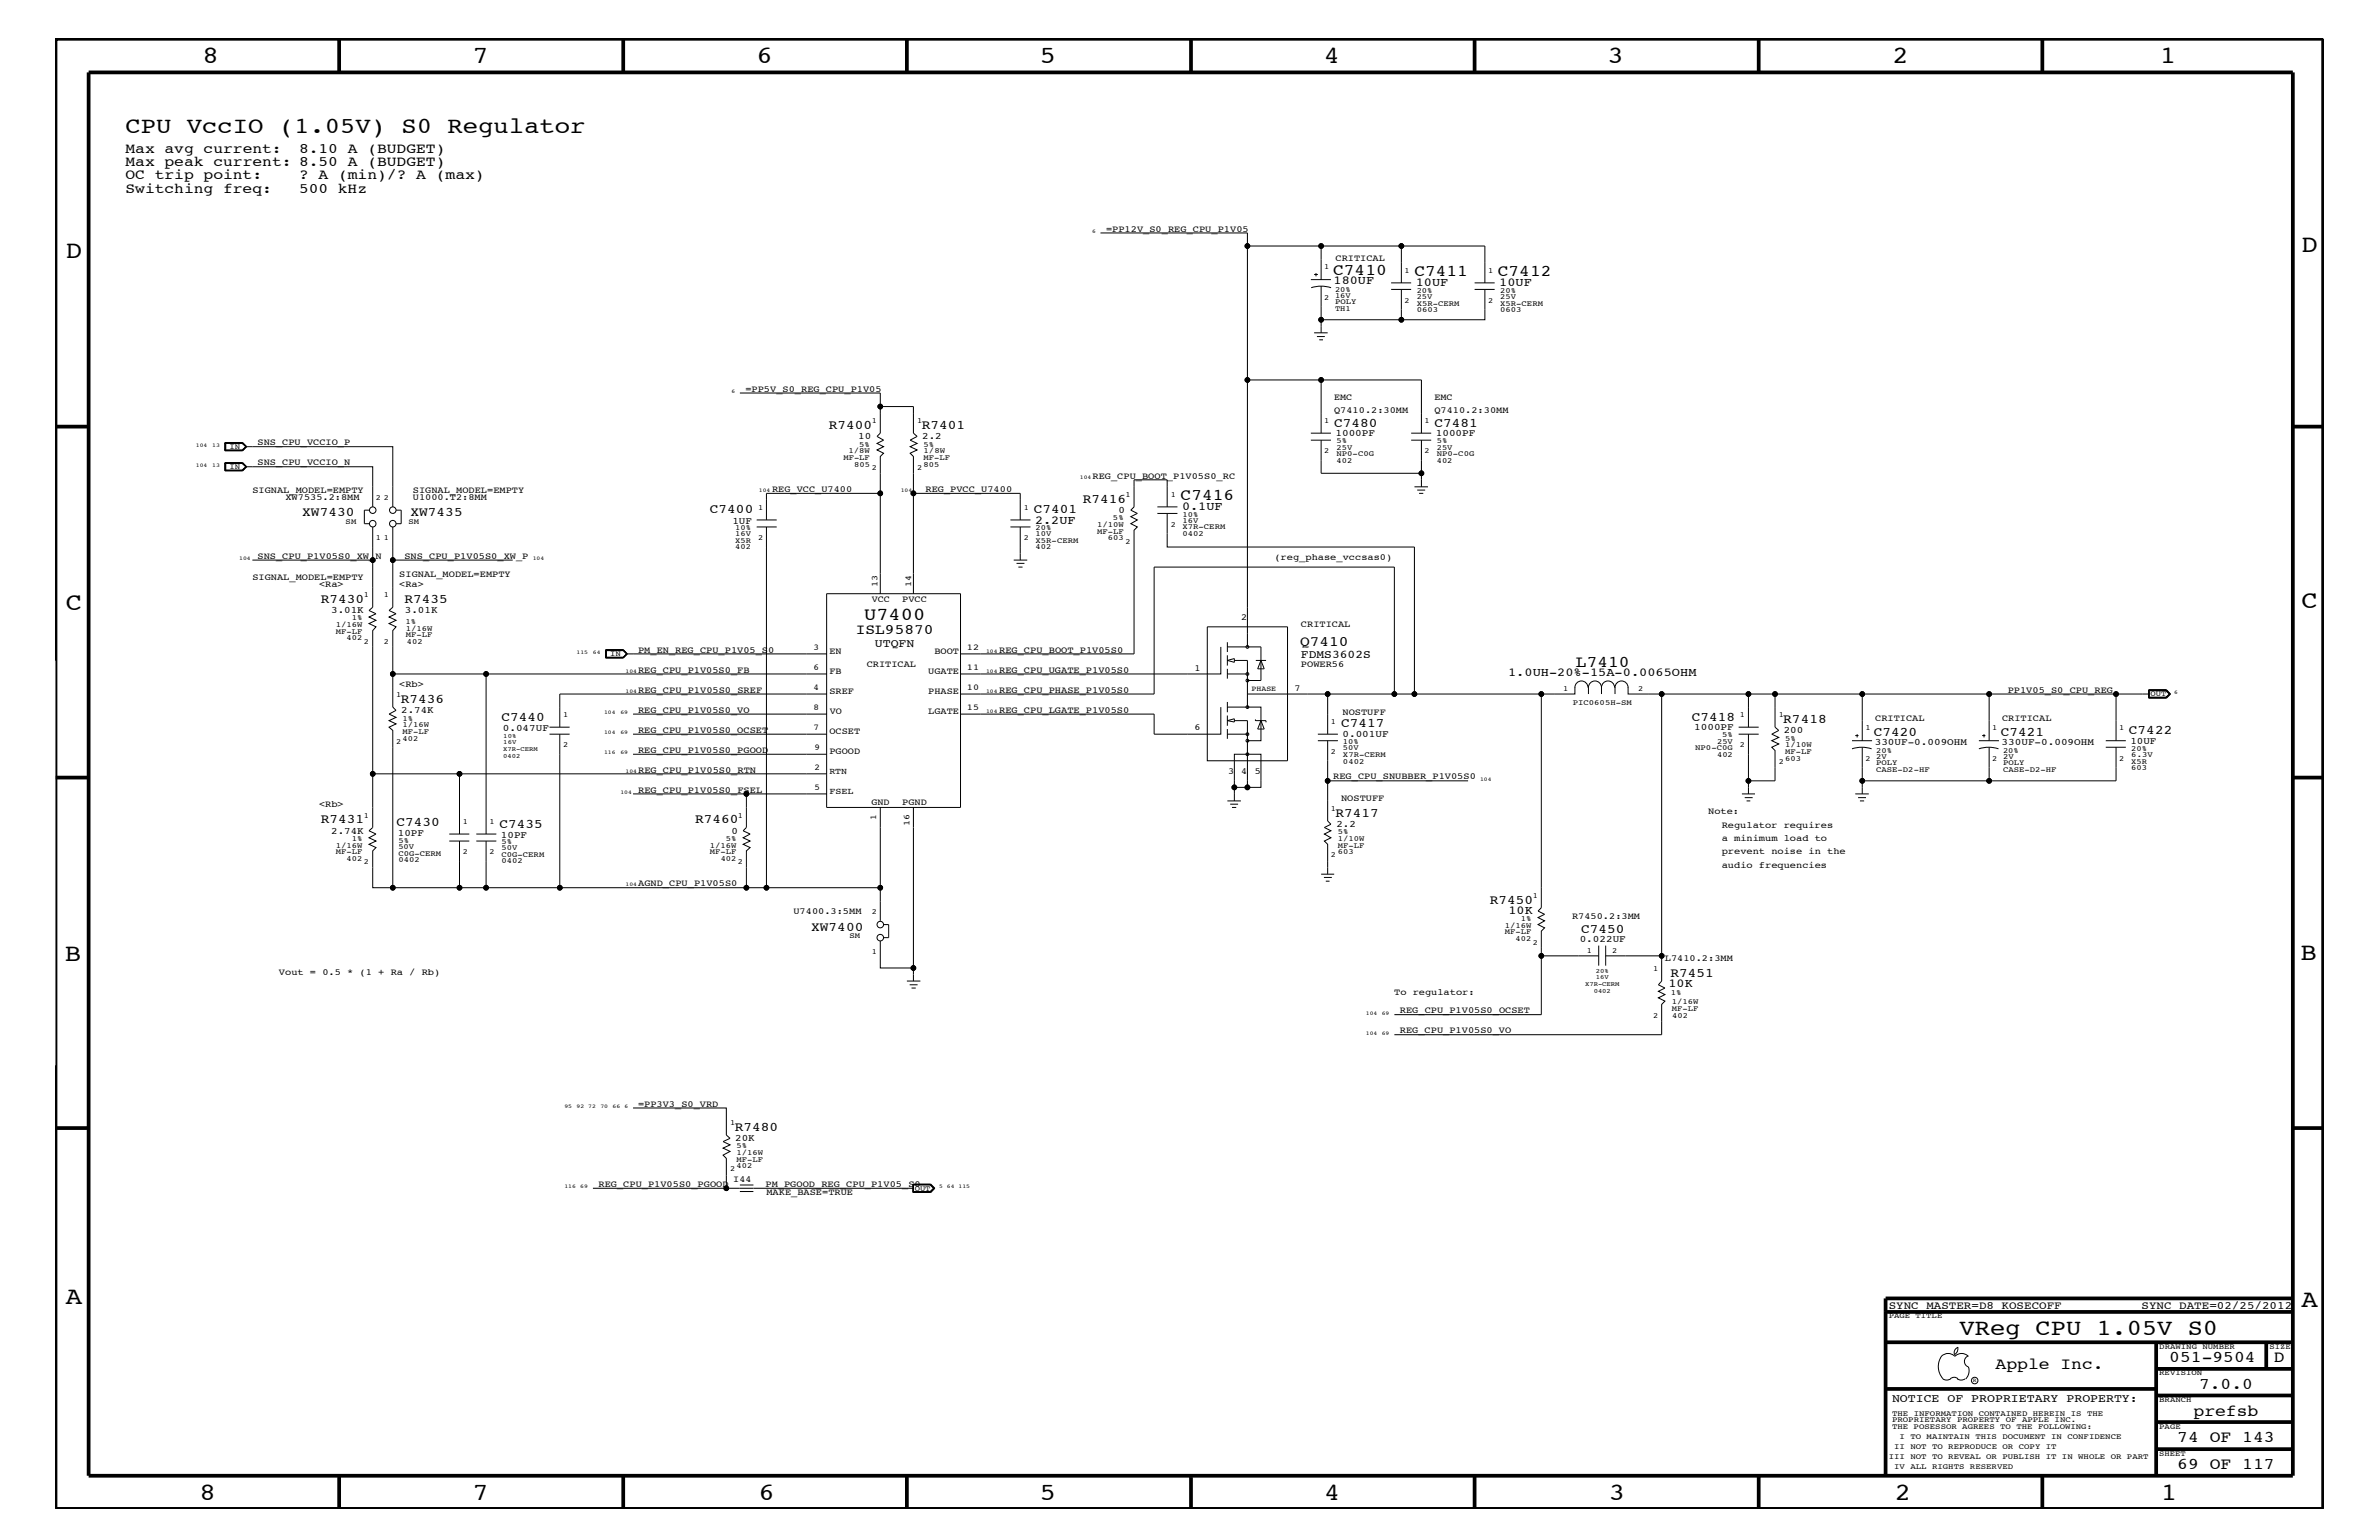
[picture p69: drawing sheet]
<svg xmlns="http://www.w3.org/2000/svg" width="432mm" height="279mm" viewBox="0 0 432 279" stroke-linecap="round" stroke-linejoin="round" font-family="sans-serif">
<defs><g id="words">
<g font-size="4.5">
<text x="36.7" y="11.5">8</text>
<text x="85.8" y="11.5">7</text>
<text x="137.3" y="11.5">6</text>
<text x="188.7" y="11.5">5</text>
<text x="240.3" y="11.5">4</text>
<text x="291.8" y="11.5">3</text>
<text x="343.5" y="11.5">2</text>
<text x="392" y="11.5">1</text>
<text x="11.9" y="46.8">D</text>
<text x="417.7" y="45.7">D</text>
<text x="11.9" y="110.6">C</text>
<text x="417.7" y="110.4">C</text>
<text x="11.8" y="174.3">B</text>
<text x="417.6" y="174.2">B</text>
<text x="11.9" y="236.7">A</text>
<text x="417.7" y="237.1">A</text>
<text x="36.2" y="272.1">8</text>
<text x="85.8" y="272.1">7</text>
<text x="137.7" y="272.1">6</text>
<text x="188.7" y="272.1">5</text>
<text x="240.4" y="272.1">4</text>
<text x="292" y="272.1">3</text>
<text x="343.9" y="272.1">2</text>
<text x="392.2" y="272.1">1</text>
</g>
<g font-size="4.1">
<text x="22.8" y="24.1">CPU VccIO (1.05V) S0 Regulator</text>
<text x="355.7" y="242.3">VReg CPU 1.05V S0</text>
</g>
<text font-size="3.3" x="156.8" y="112.6">U7400</text>
<g font-size="3">
<text x="242" y="49.9">C7410</text>
<text x="256.7" y="50.2">C7411</text>
<text x="271.9" y="50.2">C7412</text>
<text x="214.3" y="90.7">C7416</text>
<text x="286" y="120.9">L7410</text>
<text x="362.2" y="248.4">Apple Inc.</text>
<text x="393.7" y="247.1">051-9504</text>
<text x="399.2" y="252">7.0.0</text>
<text x="412.7" y="247.1">D</text>
<text x="398.1" y="256.8">prefsb</text>
<text x="395.2" y="261.6">74 OF 143</text>
<text x="395.2" y="266.6">69 OF 117</text>
</g>
<g font-size="2.6">
<text x="22.8" y="27.7">Max avg current:</text>
<text x="54.3" y="27.7">8.10 A (BUDGET)</text>
<text x="22.8" y="30.2">Max peak current: 8.50 A (BUDGET)</text>
<text x="22.8" y="32.5">OC trip point:</text>
<text x="22.8" y="35">Switching freq:</text>
<text x="54.3" y="35">500 kHz</text>
<text x="54.3" y="32.5">? A (min)/? A (max)</text>
<text x="155.3" y="115.1">ISL95870</text>
<text x="236" y="117.3">Q7410</text>
</g>
<g font-size="2.4">
<text x="150.5" y="77.9">R7400</text>
<text x="167.3" y="77.9">R7401</text>
<text x="242.1" y="77.4">C7480</text>
<text x="260.3" y="77.4">C7481</text>
<text x="54.9" y="93.7">XW7430</text>
<text x="74.5" y="93.7">XW7435</text>
<text x="128.9" y="93.2">C7400</text>
<text x="187.6" y="93.2">C7401</text>
<text x="196.5" y="91.2">R7416</text>
<text x="58.3" y="109.4">R7430</text>
<text x="73.4" y="109.4">R7435</text>
<text x="72.7" y="127.6">R7436</text>
<text x="91" y="130.8">C7440</text>
<text x="243.4" y="131.9">C7417</text>
<text x="307.1" y="130.8">C7418</text>
<text x="323.7" y="131.3">R7418</text>
<text x="340.1" y="133.5">C7420</text>
<text x="363.1" y="133.5">C7421</text>
<text x="386.4" y="133.2">C7422</text>
<text x="58.3" y="149.4">R7431</text>
<text x="72" y="149.9">C7430</text>
<text x="126.2" y="149.4">R7460</text>
<text x="242.4" y="148.2">R7417</text>
<text x="90.7" y="150.1">C7435</text>
<text x="270.4" y="163.9">R7450</text>
<text x="147.2" y="168.9">XW7400</text>
<text x="287" y="169.2">C7450</text>
<text x="303.2" y="177.3">R7451</text>
<text x="133.3" y="205.2">R7480</text>
</g>
<g font-size="2.2">
<text x="242.1" y="51.6">180UF</text>
<text x="257" y="51.9">10UF</text>
<text x="272.1" y="51.9">10UF</text>
<text x="187.9" y="95">2.2UF</text>
<text x="214.5" y="92.6">0.1UF</text>
<text x="273.7" y="122.6">1.0UH-20%-15A-0.0065OHM</text>
<text x="273.8" y="165.8">10K</text>
<text x="302.9" y="179.1">10K</text>
</g>
<g font-size="2.1">
<text x="158.8" y="117.4">UTQFN</text>
<text x="236.1" y="119.3">FDMS3602S</text>
<text x="343.4" y="254.4">NOTICE OF PROPRIETARY PROPERTY:</text>
</g>
<g font-size="2">
<text x="342.8" y="237.4">SYNC_MASTER=D8_KOSECOFF</text>
<text x="388.7" y="237.4">SYNC_DATE=02/25/2012</text>
</g>
<g font-size="1.8">
<text x="155.8" y="79.7">10</text>
<text x="167.4" y="79.7">2.2</text>
<text x="242.4" y="79.2">1000PF</text>
<text x="260.6" y="79.2">1000PF</text>
<text x="132.9" y="95">1UF</text>
<text x="203" y="93.1">0</text>
<text x="60.1" y="111.2">3.01K</text>
<text x="73.5" y="111.2">3.01K</text>
<text x="72.8" y="129.4">2.74K</text>
<text x="91.3" y="132.7">0.047UF</text>
<text x="243.7" y="133.8">0.001UF</text>
<text x="307.5" y="132.5">1000PF</text>
<text x="323.8" y="133">200</text>
<text x="340.3" y="135.2">330UF-0.009OHM</text>
<text x="363.3" y="135.2">330UF-0.009OHM</text>
<text x="386.7" y="135">10UF</text>
<text x="60.1" y="151.2">2.74K</text>
<text x="72.2" y="151.8">10PF</text>
<text x="90.9" y="152">10PF</text>
<text x="132.8" y="151.2">0</text>
<text x="242.6" y="150.1">2.2</text>
<text x="286.7" y="171">0.022UF</text>
<text x="133.4" y="207">20K</text>
</g>
<g font-size="1.7">
<text x="200.7" y="42">=PP12V_S0_REG_CPU_P1V05</text>
<text x="242.4" y="47.4">CRITICAL</text>
<text x="135.3" y="71.1">=PP5V_S0_REG_CPU_P1V05</text>
<text x="242.1" y="75">Q7410.2:30MM</text>
<text x="242.1" y="72.6">EMC</text>
<text x="260.3" y="75">Q7410.2:30MM</text>
<text x="260.3" y="72.6">EMC</text>
<text x="46.7" y="80.8">SNS_CPU_VCCIO_P</text>
<text x="45.8" y="89.5">SIGNAL_MODEL=EMPTY</text>
<text x="46.7" y="84.4">SNS_CPU_VCCIO_N</text>
<text x="74.9" y="89.5">SIGNAL_MODEL=EMPTY</text>
<text x="140.1" y="89.3">REG_VCC_U7400</text>
<text x="168" y="89.3">REG_PVCC_U7400</text>
<text x="198.3" y="86.9">REG_CPU_BOOT_P1V05S0_RC</text>
<text x="51.8" y="90.7">XW7535.2:8MM</text>
<text x="74.9" y="90.7">U1000.T2:8MM</text>
<text x="46.7" y="101.4">SNS_CPU_P1V05S0_XW_N</text>
<text x="73.4" y="101.4">SNS_CPU_P1V05S0_XW_P</text>
<text x="231.3" y="101.6">(reg_phase_vccsas0)</text>
<text x="45.8" y="105.3">SIGNAL_MODEL=EMPTY</text>
<text x="57.9" y="106.5">&lt;Ra&gt;</text>
<text x="72.5" y="106.5">&lt;Ra&gt;</text>
<text x="72.5" y="104.7">SIGNAL_MODEL=EMPTY</text>
<text x="158.2" y="109.2">VCC</text>
<text x="163.7" y="109.2">PVCC</text>
<text x="225.3" y="112.6">2</text>
<text x="236.1" y="113.7">CRITICAL</text>
<text x="115.8" y="118.4">PM_EN_REG_CPU_P1V05_S0</text>
<text x="150.5" y="118.6">EN</text>
<text x="169.6" y="118.6">BOOT</text>
<text x="181.4" y="118.4">REG_CPU_BOOT_P1V05S0</text>
<text x="72.5" y="124.7">&lt;Rb&gt;</text>
<text x="115.8" y="125.7">REG_CPU_P1V05S0_SREF</text>
<text x="115.8" y="122">REG_CPU_P1V05S0_FB</text>
<text x="150.5" y="125.9">SREF</text>
<text x="150.5" y="122.3">FB</text>
<text x="157.3" y="121">CRITICAL</text>
<text x="168.5" y="122.3">UGATE</text>
<text x="168.5" y="125.9">PHASE</text>
<text x="181.4" y="125.7">REG_CPU_PHASE_P1V05S0</text>
<text x="181.4" y="122">REG_CPU_UGATE_P1V05S0</text>
<text x="216.8" y="121.7">1</text>
<text x="235" y="125.3">7</text>
<text x="236.1" y="121">POWER56</text>
<text x="364.4" y="125.7">PP1V05_S0_CPU_REG</text>
<text x="115.8" y="129.3">REG_CPU_P1V05S0_VO</text>
<text x="150.6" y="129.6">VO</text>
<text x="168.5" y="129.6">LGATE</text>
<text x="181.4" y="129.3">REG_CPU_LGATE_P1V05S0</text>
<text x="243.7" y="129.7">NOSTUFF</text>
<text x="340.4" y="130.8">CRITICAL</text>
<text x="363.4" y="130.8">CRITICAL</text>
<text x="115.8" y="133">REG_CPU_P1V05S0_OCSET</text>
<text x="115.8" y="136.6">REG_CPU_P1V05S0_PGOOD</text>
<text x="150.5" y="136.8">PGOOD</text>
<text x="150.5" y="133.2">OCSET</text>
<text x="216.8" y="132.5">6</text>
<text x="115.8" y="140.2">REG_CPU_P1V05S0_RTN</text>
<text x="115.8" y="143.9">REG_CPU_P1V05S0_FSEL</text>
<text x="222.9" y="140.4">3</text>
<text x="225.3" y="140.4">4</text>
<text x="227.8" y="140.4">5</text>
<text x="242" y="141.4">REG_CPU_SNUBBER_P1V05S0</text>
<text x="57.9" y="146.5">&lt;Rb&gt;</text>
<text x="158.2" y="146">GND</text>
<text x="163.7" y="146">PGND</text>
<text x="243.4" y="145.3">NOSTUFF</text>
<text x="310" y="147.7">Note:</text>
<text x="312.5" y="150.1">Regulator requires</text>
<text x="312.5" y="155">prevent noise in the</text>
<text x="312.5" y="152.6">a minimum load to</text>
<text x="115.8" y="160.8">AGND_CPU_P1V05S0</text>
<text x="312.5" y="157.4">audio frequencies</text>
<text x="144" y="165.9">U7400.3:5MM</text>
<text x="285.3" y="166.7">R7450.2:3MM</text>
<text x="50.6" y="176.8">Vout = 0.5 * (1 + Ra / Rb)</text>
<text x="302.2" y="174.4">L7410.2:3MM</text>
<text x="253.1" y="180.5">To regulator:</text>
<text x="254.1" y="183.8">REG_CPU_P1V05S0_OCSET</text>
<text x="254.1" y="187.5">REG_CPU_P1V05S0_VO</text>
<text x="115.8" y="200.9">=PP3V3_S0_VRD</text>
<text x="108.6" y="215.3">REG_CPU_P1V05S0_PGOOD</text>
<text x="133.1" y="214.4">I44</text>
<text x="138.9" y="215.3">PM_PGOOD_REG_CPU_P1V05_S0</text>
<text x="139.1" y="216.9">MAKE_BASE=TRUE</text>
</g>
<g font-size="1.6">
<text x="159.3" y="106.5" transform="rotate(-90 159.3 106.5)">13</text>
<text x="165.4" y="106.5" transform="rotate(-90 165.4 106.5)">14</text>
<text x="147.7" y="117.9">3</text>
<text x="175.5" y="117.9">12</text>
<text x="147.7" y="125.2">4</text>
<text x="147.7" y="121.5">6</text>
<text x="175.5" y="121.5">11</text>
<text x="175.5" y="125.2">10</text>
<text x="147.7" y="128.8">8</text>
<text x="175.5" y="128.8">15</text>
<text x="147.7" y="132.4">7</text>
<text x="147.8" y="136.1">9</text>
<text x="147.8" y="139.7">2</text>
<text x="147.8" y="143.4">5</text>
<text x="150.5" y="140.4">RTN</text>
<text x="150.5" y="144">FSEL</text>
<text x="159" y="148.7" transform="rotate(-90 159 148.7)">1</text>
<text x="165.1" y="149.9" transform="rotate(-90 165.1 149.9)">16</text>
</g>
<g font-size="1.4">
<text x="240.4" y="48.9">1</text>
<text x="242.3" y="52.9">20%</text>
<text x="254.9" y="49.6">1</text>
<text x="257.1" y="53.2">20%</text>
<text x="270.1" y="49.6">1</text>
<text x="272.3" y="53.2">20%</text>
<text x="240.4" y="54.4">2</text>
<text x="242.3" y="55.2">POLY</text>
<text x="242.3" y="54.1">16V</text>
<text x="242.3" y="56.4">TH1</text>
<text x="254.9" y="55">2</text>
<text x="257.1" y="56.7">0603</text>
<text x="257.1" y="55.5">X5R-CERM</text>
<text x="257.1" y="54.2">25V</text>
<text x="270.1" y="55">2</text>
<text x="272.3" y="54.2">25V</text>
<text x="272.3" y="56.7">0603</text>
<text x="272.3" y="55.5">X5R-CERM</text>
<text x="158.2" y="76.8">1</text>
<text x="166.5" y="76.8">1</text>
<text x="240.4" y="76.8">1</text>
<text x="258.6" y="76.8">1</text>
<text x="41.7" y="81.4">IN</text>
<text x="153.1" y="83.5">MF-LF</text>
<text x="154" y="82.2">1/8W</text>
<text x="156" y="81.1">5%</text>
<text x="167.6" y="81.1">5%</text>
<text x="167.6" y="83.5">MF-LF</text>
<text x="167.6" y="82.2">1/8W</text>
<text x="240.4" y="82.2">2</text>
<text x="242.6" y="81.6">25V</text>
<text x="242.6" y="83.9">402</text>
<text x="242.6" y="82.7">NP0-C0G</text>
<text x="242.6" y="80.5">5%</text>
<text x="258.6" y="82.2">2</text>
<text x="260.8" y="81.6">25V</text>
<text x="260.8" y="83.9">402</text>
<text x="260.8" y="80.5">5%</text>
<text x="260.8" y="82.7">NP0-C0G</text>
<text x="41.7" y="85">IN</text>
<text x="155" y="84.7">805</text>
<text x="158.2" y="85.3">2</text>
<text x="166.5" y="85.3">2</text>
<text x="167.6" y="84.7">805</text>
<text x="62.7" y="95">SM</text>
<text x="68.2" y="90.7">2</text>
<text x="69.7" y="90.7">2</text>
<text x="74.2" y="95">SM</text>
<text x="137.6" y="92.6">1</text>
<text x="185.8" y="92.6">1</text>
<text x="199.1" y="95.6">1/10W</text>
<text x="202" y="94.3">5%</text>
<text x="204.3" y="90.1">1</text>
<text x="212.5" y="95.6">2</text>
<text x="212.5" y="90.1">1</text>
<text x="214.6" y="94.9">16V</text>
<text x="214.6" y="93.8">10%</text>
<text x="68.2" y="98">1</text>
<text x="69.7" y="98">1</text>
<text x="133.4" y="99.7">402</text>
<text x="133.4" y="97.3">16V</text>
<text x="133.4" y="98.5">X5R</text>
<text x="133.4" y="96.2">10%</text>
<text x="137.6" y="98">2</text>
<text x="185.8" y="98">2</text>
<text x="188" y="99.7">402</text>
<text x="188" y="96.2">20%</text>
<text x="188" y="98.5">X5R-CERM</text>
<text x="188" y="97.3">10V</text>
<text x="199.1" y="96.8">MF-LF</text>
<text x="201.1" y="98">603</text>
<text x="204.3" y="98.7">2</text>
<text x="214.6" y="97.3">0402</text>
<text x="214.6" y="96">X7R-CERM</text>
<text x="61" y="113.7">1/16W</text>
<text x="63.8" y="112.6">1%</text>
<text x="66" y="108.3">1</text>
<text x="69.7" y="108.3">1</text>
<text x="73.6" y="113.1">1%</text>
<text x="61" y="115">MF-LF</text>
<text x="62.9" y="116.2">402</text>
<text x="66" y="116.8">2</text>
<text x="69.7" y="116.8">2</text>
<text x="73.7" y="114.4">1/16W</text>
<text x="73.7" y="115.6">MF-LF</text>
<text x="73.8" y="116.8">402</text>
<text x="110.7" y="119">IN</text>
<text x="227.2" y="125.4">PHASE</text>
<text x="283.7" y="125.3">1</text>
<text x="297.4" y="125.3">2</text>
<text x="71.9" y="126.5">1</text>
<text x="73.1" y="131.9">1/16W</text>
<text x="73.1" y="130.8">1%</text>
<text x="102.2" y="130.2">1</text>
<text x="241.6" y="131.3">1</text>
<text x="285.5" y="127.9">PIC0605H-SM</text>
<text x="315.8" y="130.2">1</text>
<text x="322.8" y="130.2">1</text>
<text x="390.3" y="126.3">OUT</text>
<text x="71.9" y="135">2</text>
<text x="73.1" y="134.4">402</text>
<text x="73.1" y="133.2">MF-LF</text>
<text x="102.2" y="135.6">2</text>
<text x="241.6" y="136.8">2</text>
<text x="243.8" y="135">10%</text>
<text x="243.8" y="137.3">X7R-CERM</text>
<text x="243.8" y="136.1">50V</text>
<text x="307.7" y="136.1">NP0-C0G</text>
<text x="311.7" y="137.3">402</text>
<text x="311.7" y="134.9">25V</text>
<text x="312.6" y="133.8">5%</text>
<text x="315.8" y="135.6">2</text>
<text x="324" y="135.6">1/10W</text>
<text x="324" y="134.4">5%</text>
<text x="324" y="136.8">MF-LF</text>
<text x="338.6" y="132.5">1</text>
<text x="340.5" y="136.6">20%</text>
<text x="340.5" y="137.8">2V</text>
<text x="361.6" y="132.5">1</text>
<text x="363.6" y="137.8">2V</text>
<text x="363.6" y="136.6">20%</text>
<text x="384.6" y="132.5">1</text>
<text x="386.8" y="136.2">20%</text>
<text x="386.8" y="137.3">6.3V</text>
<text x="243.8" y="138.5">0402</text>
<text x="322.8" y="138.6">2</text>
<text x="324" y="138">603</text>
<text x="338.6" y="138">2</text>
<text x="340.5" y="140.1">CASE-D2-HF</text>
<text x="340.5" y="138.9">POLY</text>
<text x="361.6" y="138">2</text>
<text x="363.6" y="138.9">POLY</text>
<text x="363.6" y="140.1">CASE-D2-HF</text>
<text x="384.6" y="138">2</text>
<text x="386.8" y="138.5">X5R</text>
<text x="386.8" y="139.7">603</text>
<text x="66" y="148.4">1</text>
<text x="84" y="149.5">1</text>
<text x="88.8" y="149.5">1</text>
<text x="133.9" y="148.4">1</text>
<text x="241.6" y="147.1">1</text>
<text x="61" y="153.8">1/16W</text>
<text x="61" y="155">MF-LF</text>
<text x="63.8" y="152.6">1%</text>
<text x="72.3" y="152.9">5%</text>
<text x="72.3" y="154">50V</text>
<text x="72.3" y="155.2">C0G-CERM</text>
<text x="84" y="155">2</text>
<text x="88.8" y="155">2</text>
<text x="91" y="155.5">C0G-CERM</text>
<text x="91" y="154.3">50V</text>
<text x="91" y="153.2">5%</text>
<text x="128.9" y="155">MF-LF</text>
<text x="128.9" y="153.8">1/16W</text>
<text x="131.7" y="152.6">5%</text>
<text x="241.6" y="155.6">2</text>
<text x="242.8" y="155">603</text>
<text x="242.8" y="152.6">1/10W</text>
<text x="242.8" y="151.3">5%</text>
<text x="242.8" y="153.8">MF-LF</text>
<text x="62.9" y="156.2">402</text>
<text x="66" y="156.8">2</text>
<text x="72.3" y="156.4">0402</text>
<text x="91" y="156.7">0402</text>
<text x="130.8" y="156.2">402</text>
<text x="133.9" y="156.8">2</text>
<text x="158.2" y="165.9">2</text>
<text x="276" y="167.1">1%</text>
<text x="278.2" y="162.8">1</text>
<text x="154.2" y="170.1">SM</text>
<text x="158.2" y="173.2">1</text>
<text x="273.1" y="169.5">MF-LF</text>
<text x="273.1" y="168.3">1/16W</text>
<text x="275.1" y="170.7">402</text>
<text x="278.2" y="171.4">2</text>
<text x="288" y="172.8">1</text>
<text x="292.6" y="172.8">2</text>
<text x="300.1" y="176.2">1</text>
<text x="300.1" y="184.7">2</text>
<text x="303.3" y="180.5">1%</text>
<text x="303.4" y="182.2">1/16W</text>
<text x="303.4" y="183.5">MF-LF</text>
<text x="303.5" y="184.7">402</text>
<text x="132.5" y="204.1">1</text>
<text x="133.7" y="208.3">5%</text>
<text x="133.7" y="209.6">1/16W</text>
<text x="132.5" y="212.5">2</text>
<text x="133.7" y="210.8">MF-LF</text>
<text x="133.7" y="211.9">402</text>
<text x="166" y="216">OUT</text>
<text x="342.8" y="239.2">PAGE TITLE</text>
<text x="391.9" y="244.7">DRAWING NUMBER</text>
<text x="411.9" y="244.7">SIZE</text>
<text x="391.9" y="249.5">REVISION</text>
<text x="343.4" y="256.8">THE INFORMATION CONTAINED HEREIN IS THE</text>
<text x="391.9" y="254.4">BRANCH</text>
<text x="343.4" y="258">PROPRIETARY PROPERTY OF APPLE INC.</text>
<text x="343.4" y="259.3">THE POSESSOR AGREES TO THE FOLLOWING:</text>
<text x="343.8" y="262.9">II NOT TO REPRODUCE OR COPY IT</text>
<text x="344.8" y="261.1">I TO MAINTAIN THIS DOCUMENT IN CONFIDENCE</text>
<text x="391.9" y="259.3">PAGE</text>
<text x="342.8" y="264.7">III NOT TO REVEAL OR PUBLISH IT IN WHOLE OR PART</text>
<text x="343.8" y="266.6">IV ALL RIGHTS RESERVED</text>
<text x="391.9" y="264.1">SHEET</text>
</g>
<g font-size="1.2">
<text x="91.4" y="136.2">X7R-CERM</text>
<text x="91.4" y="137.4">0402</text>
<text x="91.4" y="135">16V</text>
<text x="91.4" y="133.9">10%</text>
<text x="287.7" y="178.8">X7R-CERM</text>
<text x="289.6" y="176.5">20%</text>
<text x="289.6" y="177.7">16V</text>
<text x="289.3" y="180.1">0402</text>
</g>
<g font-size="1">
<text x="198.2" y="42.3">6</text>
<text x="132.8" y="71.3">6</text>
<text x="35.6" y="81.1">104</text>
<text x="38.5" y="81.1">13</text>
<text x="35.6" y="84.7">104</text>
<text x="38.5" y="84.7">13</text>
<text x="137.8" y="89.3">104</text>
<text x="163.5" y="89.3">104</text>
<text x="196" y="86.9">104</text>
<text x="43.4" y="101.6">104</text>
<text x="96.7" y="101.6">104</text>
<text x="104.6" y="118.6">115</text>
<text x="107.6" y="118.6">64</text>
<text x="179" y="118.4">104</text>
<text x="113.5" y="125.7">104</text>
<text x="113.5" y="122">104</text>
<text x="179" y="125.7">104</text>
<text x="179" y="122">104</text>
<text x="394.6" y="125.9">6</text>
<text x="109.6" y="129.6">104</text>
<text x="112.6" y="129.6">69</text>
<text x="179" y="129.3">104</text>
<text x="109.6" y="133.2">104</text>
<text x="109.6" y="136.8">116</text>
<text x="112.6" y="133.2">69</text>
<text x="112.6" y="136.8">69</text>
<text x="113.5" y="140.2">104</text>
<text x="268.6" y="141.7">104</text>
<text x="112.6" y="144">104</text>
<text x="113.5" y="160.8">104</text>
<text x="247.9" y="184.1">104</text>
<text x="250.8" y="184.1">69</text>
<text x="247.9" y="187.7">104</text>
<text x="250.8" y="187.7">69</text>
<text x="102.4" y="201">95</text>
<text x="104.6" y="201">92 72</text>
<text x="109" y="201">70</text>
<text x="111.2" y="201">66</text>
<text x="113.4" y="201">6</text>
<text x="102.4" y="215.6">116</text>
<text x="105.3" y="215.6">69</text>
<text x="170.4" y="215.6">5</text>
<text x="171.9" y="215.6">64 115</text>
<text x="358.1" y="250.7">R</text>
</g>
</g></defs>
<g fill="none" stroke="#000" stroke-width=".18">
<path d="M199.7 42.3h26.7v75.1M226.4 44.6h13.4M237.9 50.7h3.7M238 52.2a5.8 5.8 0 0 1 3.6 0M238.5 49.8h.7M238.9 49.5v.6M239.8 51.9v8.5M239.8 58h14.6M252.5 51.3h3.6M252.5 52.5h3.6M254.4 44.6h-14.6v6.1M254.4 52.5v5.5h15.1v-5.5"/>
<path d="M254.4 51.3v-6.7h15.1v6.7M267.6 52.5h3.7M267.6 51.3h3.7M134.3 71.3h25.5v7.3l-.6 .6 1.2 .7-1.2 .5 1.2 .6-1.2 .6 1.2 .6-.6 .6v24.9M159.8 73.8h6v4.8l.7 .6-1.3 .7 1.3 .5-1.3 .6 1.3 .6-1.3 .6 .6 .6v6.7h19.4v4.8M226.4 68.9h13.4v9.7M237.9 79.9h3.7M237.9 78.6h3.7M238.5 60.4h2.5M239 61.1h1.5M239.5 61.7h.6M239.8 68.9h18.2v9.7"/>
<path d="M239.8 79.9v6h18.2M256.1 79.9h3.7M256.1 78.6h3.7M258 79.9v8.4M40.8 80.3h3.2l.8 .7-.8 .8h-3.2zM40.8 80.4h3.2M40.8 84h3.2M40.8 83.9h3.2l.8 .8-.8 .7h-3.2zM40.8 81.7h3.2M40.8 85.4h3.2M40.9 80.4v1.3M40.9 84v1.4"/>
<path d="M41 80.4h2.9l.7 .6-.7 .6h-2.9zM41 84.1h2.9l.7 .6-.7 .6h-2.9zM44 80.4l.7 .6-.7 .7M44 84l.7 .7-.7 .7M44 80.4l.6 .6M44 84l.6 .7M44.6 84.7h23.1v7.3M44.6 81h26.7v11M44.6 81l-.6 .7M44.6 84.7l-.6 .7M67 92.6h-.9v2.4h.9M67.7 95.6v6h-21.9"/>
<path d="M71.3 95.6v14.6l-.7 .6 1.3 .6-1.3 .5 1.3 .6-1.3 .6 1.3 .6-.6 .7v13.9l.6 .6-1.3 .7 1.3 .6-1.3 .5 1.3 .6-1.3 .6 .7 .6v28.6h-3.6v-6.7l.5-.6-1.2-.6 1.2-.6-1.2-.6 1.2-.7-1.2-.6 .7-.6v-9.7M71.9 92.6h.9v2.4h-.9M137.3 95.6h3.7M137.3 94.3h3.7M139.1 95.6v65.5h20.7M159.8 89.5h-20.7v4.8M165.8 89.5v18.2M183.4 95.6h3.6M183.4 94.3h3.6M185.2 95.6v6M210.1 93.2h3.6M210.1 92h3.6"/>
<path d="M211.8 92v-4.9h-6v4.9l-.6 .6 1.2 .6-1.2 .5 1.2 .6-1.2 .7 1.2 .6-.6 .6v22.4h-31.5M211.8 93.2v6h44.9v26.7h23.1M256.7 88.3h2.5M257.2 88.9h1.5M257.6 89.5h.7M67.7 101.6v8.6l-.7 .6 1.2 .6-1.2 .5 1.2 .6-1.2 .6 1.2 .6-.5 .7v26h82.3M71.3 101.6h21.8M109.9 117.9h3.2l.8 .7-.8 .8h-3.2zM110 118h3.1l.7 .6M110 117.9v1.4h3.1l.7-.7M110.1 118h3l.6 .6-.6 .6h-3zM113.1 117.9l.7 .7"/>
<path d="M113.7 118.6h36.3M150 107.7h24.3v38.8h-24.3zM184 101.6h2.4M184.5 102.2h1.4M184.8 102.9h.8M219.1 113.7h14.6v24.3h-14.6zM221.6 117.4v4.9h-47.3M222.8 119.8l1.2-.3v.7zM222.8 116.5v1.8M222.8 118.9v1.9M222.8 117.4h6.1v6.1h-2.5M224 119.8h2.4v8.6"/>
<path d="M227.9 119.8h1.9M228.9 119.8l.6 1.5h-1.2zM71.3 122.3h16.9M99.7 133.2h3.7M99.7 131.9h3.7M101.6 133.2v27.9h33.9v-6.7l.7-.6-1.3-.6 1.3-.6-1.3-.6 1.3-.7-1.3-.6 .6-.6v-6.1h-20.6M114.9 133.2h35.1M114.9 129.6h35.1M114.9 136.8h35.1M150 122.3h-61.8v29M150 125.9h-48.4v6M174.3 125.9h35.2v-23h43.6v23h3.6"/>
<path d="M221.6 128.3v4.9h-12.1v-3.6h-35.2M222.8 133.2h3.6M222.8 128.3h6.1v6.1h-2.5M222.8 130.7l1.2-.3v.6zM222.8 121.3v1.8M222.8 127.4v1.8M222.8 129.8v1.9M222.8 132.3v1.7M222.8 122.3h3.6M224 130.7h2.4v11v1.2h-2.4v-6.1h4.9v6.1h-2.5M226.4 125.9h14.6v7.3M227.9 130.6v.1h1.9"/>
<path d="M228.9 130.7l.6 1.6h-1.2zM229.7 130.8v.2M239.2 134.4h3.6M239.2 133.2h3.6M241 125.9h12.1M241 134.4v7.3h25.5M285.9 124.7a1.19 1.19 0 0 1 1.1-1.2 1.19 1.19 0 0 1 1.2 1.2M285.9 124.6v1.3h-6.1v38.8l-.6 .6 1.1 .6-1.1 .6 1.1 .6-1.1 .6 1.1 .6-.5 .6v4.5h10.4M288.3 124.7a1.19 1.19 0 0 1 1.2-1.2 1.19 1.19 0 0 1 1.2 1.2 1.19 1.19 0 0 1 1.2-1.2 1.19 1.19 0 0 1 1.1 1.2M288.3 124.6v1.3M290.7 124.6v1.3M293.1 124.6v1.3"/>
<path d="M293.1 124.7a1.19 1.19 0 0 1 1.2-1.2 1.19 1.19 0 0 1 1.2 1.2M295.5 124.6v1.3h88.6M301.6 125.9v52.1l-.6 .7 1.2 .6-1.2 .6 1.2 .5-1.2 .6 1.2 .6-.6 .6v5.5h-48.5M315.6 131.9h3.6M315.6 133.2h3.6M317.4 125.9v6M317.4 133.2v10.8M322.2 125.9v6l.7 .6-1.3 .7 1.3 .6-1.3 .6 1.3 .6-1.3 .6 .6 .6v5.5h-4.8M336.1 135.9a5.7 5.7 0 0 1 3.6 0M336.1 134.4h3.7M336.7 133.5h.6M337.1 133.2v.6"/>
<path d="M338 135.6v6.1h23v-6.1M338 125.9v8.5M359.2 134.4h3.6M359.2 135.9a5.7 5.7 0 0 1 3.5 0M359.8 133.5h.6M360.1 133.2v.6M361 125.9v8.5M382.2 134.4h3.6M382.2 135.6h3.6M384.1 135.6v6.1h-23.1M390 125.2h3.2l.8 .7-.8 .8h-3.2zM390.1 125.3h3l.6 .6-.6 .6"/>
<path d="M390.1 125.9h-6v8.5M390.1 125.2h3l.7 .7-.7 .6h-3zM393.2 125.2l.7 .7-.7 .7h-3.2M81.5 151.3h3.7M81.5 152.6h3.7M83.4 152.6v8.5h4.8v-8.5M83.4 140.4v10.9M86.4 151.3h3.7M86.4 152.6h3.7M135.5 144h14.5M159.8 146.5v20.6M165.8 146.5v31.5"/>
<path d="M222.8 145.3h2.4M223.3 145.9h1.4M223.6 146.5h.8M224 142.9v2.4M239.8 158.6h2.4M240.3 159.2h1.4M240.6 159.9h.7M241 141.7v7.2l.6 .6-1.2 .6 1.2 .6-1.2 .6 1.2 .7-1.2 .6 .6 .6v5.4M316.2 144h2.3M316.7 144.7h1.4M317 145.3h.7M336.7 144h2.5"/>
<path d="M337.2 144.7h1.5M337.6 145.3h.7M338 141.7v2.3M71.3 161.1h12.1M88.2 161.1h13.4M135.5 161.1h3.6M159.8 170.7v4.9h6M160.4 167.7h.9v2.4h-.9M164.6 178h2.5M165.1 178.7h1.4M165.4 179.3h.8M279.8 173.4v10.7h-26.7"/>
<path d="M290.2 171.6v3.6M291.4 171.6v3.6M291.4 173.4h10.2M107.6 215.6h24.2M114.9 201h16.9v4.9l.7 .6-1.3 .6 1.3 .6-1.3 .6 1.3 .6-1.3 .7 .6 .6v5.4h34M134.3 216.2h2.4M134.3 215h2.4M165.7 214.9h3.2l.7 .7-.7 .7M165.7 214.8h3.2l.8 .8-.8 .7h-3.2zM165.8 214.9v1.4h3l.7-.7-.7-.7M165.8 215h3l.6 .6-.6 .6h-3M352.4 246.1a1.69 1.69 0 0 1 2.4 0"/>
<path d="M352.4 246a3.3 3.3 0 0 0 .3 4.1M352.6 250.2l.7 .2 .7-.2M354 250.2l.7-.3 .7 .3M354.8 246.1a1.69 1.69 0 0 1 2.5 0M355.3 250.2l.7 .2 .7-.2M355.3 244.4l.1 .3a1.18 1.18 0 0 1-.6 1M355.4 244.4a.99 .99 0 0 0-.6 1.4M357.2 246a1.04 1.04 0 0 0-.6 1 1.04 1.04 0 0 0 .6 1M357.3 248l.1 .7a2.11 2.11 0 0 1-.6 1.5"/>
<circle cx="226.4" cy="44.6" r=".42"/>
<circle cx="239.8" cy="44.6" r=".42"/>
<circle cx="239.8" cy="58" r=".42"/>
<circle cx="254.4" cy="58" r=".42"/>
<circle cx="254.4" cy="44.6" r=".42"/>
<circle cx="159.8" cy="73.8" r=".42"/>
<circle cx="226.4" cy="68.9" r=".42"/>
<circle cx="239.8" cy="68.9" r=".42"/>
<circle cx="67.7" cy="95" r=".59"/>
<circle cx="67.7" cy="92.6" r=".59"/>
<circle cx="71.3" cy="92.6" r=".59"/>
<circle cx="71.3" cy="95" r=".59"/>
<circle cx="159.8" cy="89.5" r=".42"/>
<circle cx="165.8" cy="89.5" r=".42"/>
<circle cx="258" cy="85.9" r=".42"/>
<circle cx="67.7" cy="101.6" r=".42"/>
<circle cx="71.3" cy="101.6" r=".42"/>
<circle cx="226.4" cy="117.4" r=".25"/>
<circle cx="71.3" cy="122.3" r=".42"/>
<circle cx="88.2" cy="122.3" r=".42"/>
<circle cx="226.4" cy="136.8" r=".25"/>
<circle cx="226.4" cy="123.5" r=".25"/>
<circle cx="226.4" cy="122.3" r=".25"/>
<circle cx="226.4" cy="134.4" r=".25"/>
<circle cx="226.4" cy="133.2" r=".25"/>
<circle cx="226.4" cy="128.3" r=".25"/>
<circle cx="241" cy="125.9" r=".42"/>
<circle cx="253.1" cy="125.9" r=".42"/>
<circle cx="256.7" cy="125.9" r=".42"/>
<circle cx="279.8" cy="125.9" r=".42"/>
<circle cx="301.6" cy="125.9" r=".42"/>
<circle cx="317.3" cy="125.9" r=".42"/>
<circle cx="322.2" cy="125.9" r=".42"/>
<circle cx="338" cy="125.9" r=".42"/>
<circle cx="361" cy="125.9" r=".42"/>
<circle cx="384.1" cy="125.9" r=".42"/>
<circle cx="67.7" cy="140.4" r=".42"/>
<circle cx="83.4" cy="140.4" r=".42"/>
<circle cx="135.5" cy="144" r=".42"/>
<circle cx="224" cy="142.9" r=".42"/>
<circle cx="226.4" cy="142.9" r=".42"/>
<circle cx="241" cy="141.7" r=".42"/>
<circle cx="317.3" cy="141.7" r=".42"/>
<circle cx="338" cy="141.7" r=".42"/>
<circle cx="361" cy="141.7" r=".42"/>
<circle cx="71.3" cy="161.1" r=".42"/>
<circle cx="83.4" cy="161.1" r=".42"/>
<circle cx="88.2" cy="161.1" r=".42"/>
<circle cx="101.6" cy="161.1" r=".42"/>
<circle cx="135.5" cy="161.1" r=".42"/>
<circle cx="139.1" cy="161.1" r=".42"/>
<circle cx="159.8" cy="161.1" r=".42"/>
<circle cx="159.8" cy="170.1" r=".59"/>
<circle cx="159.8" cy="167.7" r=".59"/>
<circle cx="165.8" cy="175.6" r=".42"/>
<circle cx="279.8" cy="173.4" r=".42"/>
<circle cx="301.6" cy="173.4" r=".42"/>
<circle cx="131.8" cy="215.6" r=".42"/>
<circle cx="358.4" cy="250.5" r=".59"/>
</g>
<g fill="none" stroke="#000" stroke-width=".68" stroke-linecap="butt">
<path d="M10.1 7h411.6v266.8h-411.6zM16.1 13.1h400.1v254.6h-400.1zM61.6 7v6.1M113.1 7v6.1M164.6 7v6.1M216.2 7v6.1M267.6 7v6.1M319.2 7v6.1M370.7 7v6.1M10.1 77.4h6M416.2 77.4h5.5M10.1 141.1h6"/>
<path d="M416.2 141.1h5.5M10.1 204.7h6M416.2 204.7h5.5M342.2 238h74M416.2 235.6h-74v32.1M342.2 252h49.2M342.2 243.5h74M391.4 248.4h24.8M391.4 243.5v24.2M391.4 258h24.8M391.4 253.2h24.8M411.3 243.5v4.9"/>
<path d="M61.6 267.7v6.1M113.1 267.7v6.1M164.6 267.7v6.1M216.2 268v5.8M267.6 267.7v6.1M319.2 267.7v6.1M370.7 267.7v6.1M391.4 262.9h24.8"/>
</g>
<g fill="#000">
<circle cx="226.4" cy="44.6" r=".42"/>
<circle cx="239.8" cy="58" r=".42"/>
<circle cx="239.8" cy="44.6" r=".42"/>
<circle cx="254.3" cy="58" r=".42"/>
<circle cx="254.3" cy="44.6" r=".42"/>
<circle cx="159.8" cy="73.8" r=".42"/>
<circle cx="226.4" cy="68.9" r=".42"/>
<circle cx="239.8" cy="68.9" r=".42"/>
<circle cx="159.8" cy="89.5" r=".42"/>
<circle cx="165.8" cy="89.5" r=".42"/>
<circle cx="258" cy="85.9" r=".42"/>
<circle cx="67.6" cy="101.6" r=".42"/>
<circle cx="71.3" cy="101.6" r=".42"/>
<circle cx="71.3" cy="122.3" r=".42"/>
<circle cx="88.2" cy="122.3" r=".42"/>
<circle cx="241" cy="125.9" r=".42"/>
<circle cx="253.1" cy="125.9" r=".42"/>
<circle cx="256.7" cy="125.9" r=".42"/>
<circle cx="279.7" cy="125.9" r=".42"/>
<circle cx="301.6" cy="125.9" r=".42"/>
<circle cx="317.3" cy="125.9" r=".42"/>
<circle cx="322.2" cy="125.9" r=".42"/>
<circle cx="338" cy="125.9" r=".42"/>
<circle cx="361" cy="125.9" r=".42"/>
<circle cx="384" cy="125.9" r=".42"/>
<circle cx="67.6" cy="140.4" r=".42"/>
<circle cx="83.4" cy="140.4" r=".42"/>
<circle cx="135.5" cy="144" r=".42"/>
<circle cx="224" cy="142.9" r=".42"/>
<circle cx="226.4" cy="142.9" r=".42"/>
<circle cx="241" cy="141.7" r=".42"/>
<circle cx="317.3" cy="141.7" r=".42"/>
<circle cx="338" cy="141.7" r=".42"/>
<circle cx="361" cy="141.7" r=".42"/>
<circle cx="71.3" cy="161.1" r=".42"/>
<circle cx="83.4" cy="161.1" r=".42"/>
<circle cx="88.2" cy="161.1" r=".42"/>
<circle cx="101.6" cy="161.1" r=".42"/>
<circle cx="135.5" cy="161.1" r=".42"/>
<circle cx="139.1" cy="161.1" r=".42"/>
<circle cx="159.8" cy="161.1" r=".42"/>
<circle cx="165.8" cy="175.6" r=".42"/>
<circle cx="279.7" cy="173.4" r=".42"/>
<circle cx="301.6" cy="173.4" r=".42"/>
<circle cx="131.8" cy="215.6" r=".42"/>
</g>
<path d="M-.1 120.5h9.5v73.4h-9.5z" fill="#fff"/>
<use href="#words"/>
</svg>
